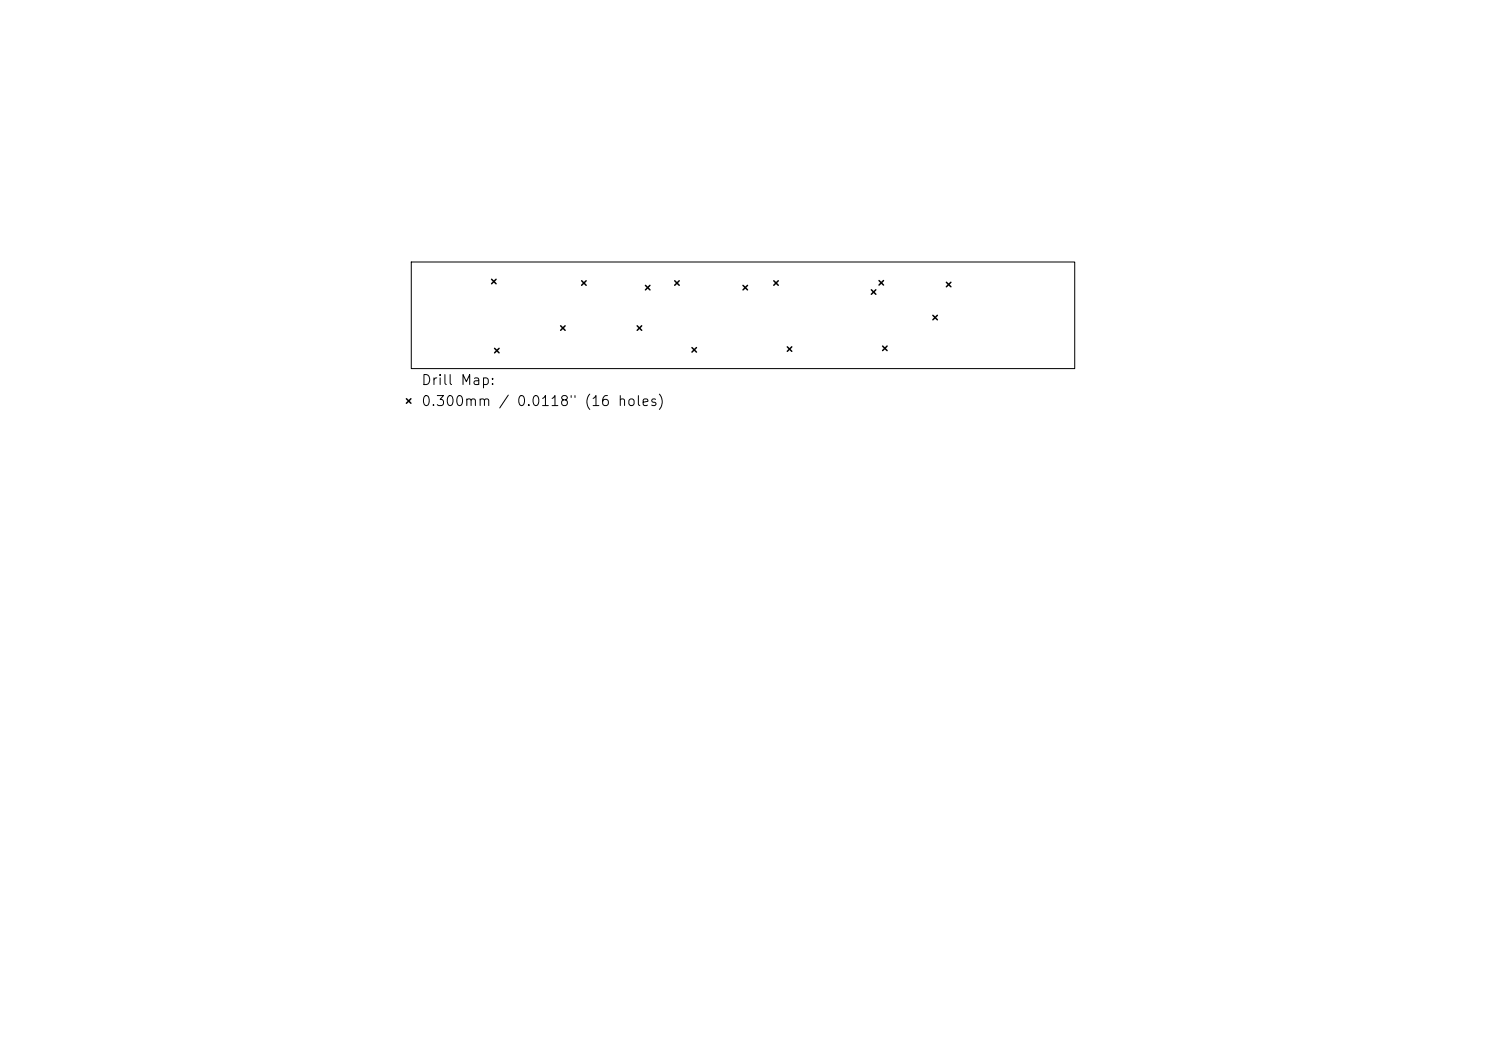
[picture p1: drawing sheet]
<svg xmlns="http://www.w3.org/2000/svg" width="297mm" height="210mm" viewBox="0 0 297 210" stroke-linecap="round" stroke-linejoin="round" font-family="sans-serif">
<defs><g id="words">
<g font-size="2">
<text x="84.1" y="77.4">Drill Map:</text>
<text x="84.1" y="81.6">0.300mm / 0.0118&quot; (16 holes)</text>
</g>
</g></defs>
<path d="M82.2 52.4h132.6v21.3h-132.6z" fill="none" stroke="#000" stroke-width=".2"/>
<g fill="none" stroke="#000" stroke-width=".3">
<path d="M98.3 55.8l.9 .9M99.2 55.8l-.9 .9M116.3 56.1l.9 .9M117.2 56.1l-.9 .9M129 57l.9 .9M129.9 57l-.9 .9M134.9 56.1l.9 .9M135.8 56.1l-.9 .9M148.5 57l.9 .9M149.4 57l-.9 .9M154.7 56.1l.9 .9M155.6 56.1l-.9 .9"/>
<path d="M174.2 57.9l.9 .9M175.1 57.9l-.9 .9M175.7 56.1l.9 .9M176.6 56.1l-.9 .9M189.2 56.4l.9 .9M190.1 56.4l-.9 .9M81.2 79.7l.9 .9M82.1 79.7l-.9 .9M98.9 69.6l.9 .9M99.8 69.6l-.9 .9M112.1 65.1l.9 .9M113 65.1l-.9 .9"/>
<path d="M127.4 65.1l.9 .9M128.3 65.1l-.9 .9M138.3 69.5l.9 .9M139.2 69.5l-.9 .9M157.4 69.3l.9 .9M158.3 69.3l-.9 .9M176.4 69.2l.9 .9M177.3 69.2l-.9 .9M186.5 63l.9 .9M187.4 63l-.9 .9"/>
</g>
<use href="#words"/>
</svg>
